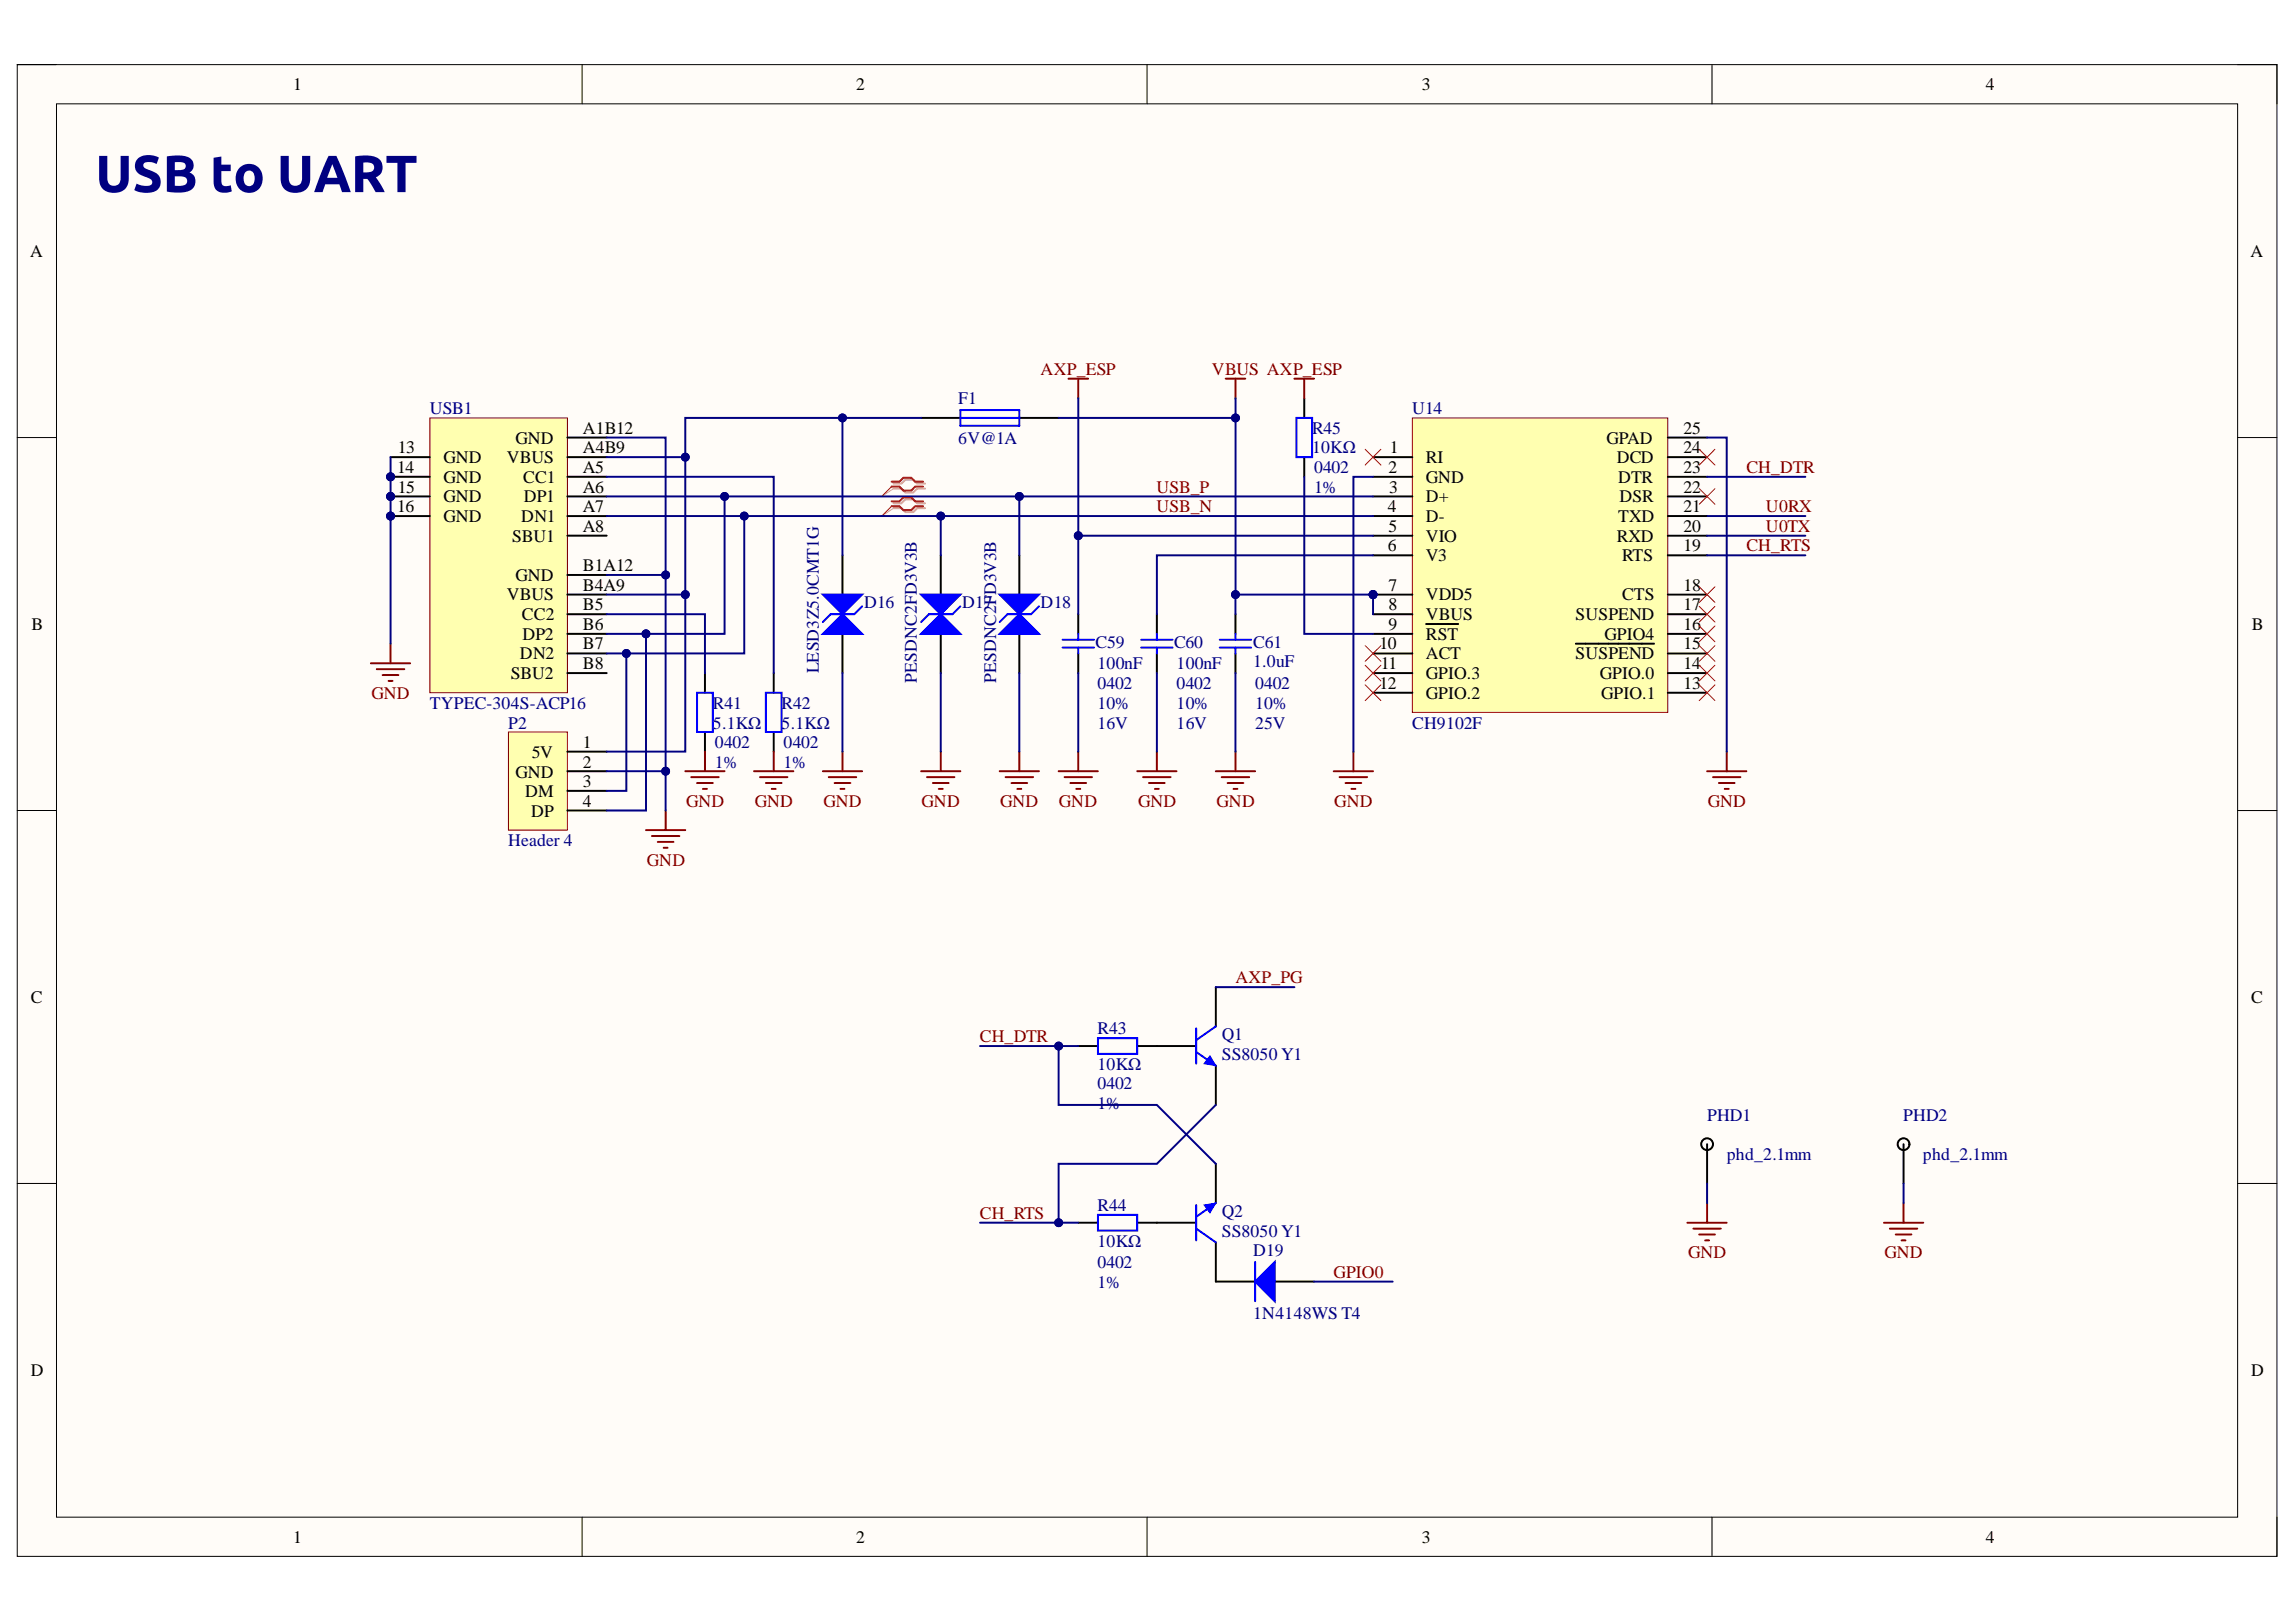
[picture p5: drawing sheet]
<svg xmlns="http://www.w3.org/2000/svg" width="297mm" height="210mm" viewBox="0 0 297 210" stroke-linecap="round" stroke-linejoin="round" font-family="sans-serif">
<defs><g id="words">
<text font-size="6.8" fill="#000080" x="12.4" y="24.9">USB to UART</text>
<g font-size="2.3">
<text x="37.9" y="11.7">1</text>
<text x="110.8" y="11.7">2</text>
<text x="184" y="11.7">3</text>
<text x="256.9" y="11.7">4</text>
<text x="3.9" y="33.3">A</text>
<text x="291.2" y="33.3">A</text>
<text x="51.4" y="58.7">13</text>
<text x="57.4" y="60">GND</text>
<text x="65.6" y="60">VBUS</text>
<text x="66.7" y="57.4">GND</text>
<text x="75.4" y="56.1">A1B12</text>
<text x="75.4" y="58.7">A4B9</text>
<text x="179.8" y="58.7">1</text>
<text x="184.5" y="60">RI</text>
<text x="207.8" y="57.4">GPAD</text>
<text x="209.2" y="60">DCD</text>
<text x="217.8" y="58.7">24</text>
<text x="217.8" y="56.1">25</text>
<text x="51.4" y="61.2">14</text>
<text x="51.4" y="63.8">15</text>
<text x="57.4" y="62.5">GND</text>
<text x="57.4" y="65">GND</text>
<text x="67.7" y="62.5">CC1</text>
<text x="67.8" y="65">DP1</text>
<text x="75.4" y="61.2">A5</text>
<text x="75.4" y="63.8">A6</text>
<text x="179.6" y="61.2">2</text>
<text x="179.7" y="63.8">3</text>
<text x="184.5" y="62.5">GND</text>
<text x="184.5" y="65">D+</text>
<text x="209.3" y="62.5">DTR</text>
<text x="209.5" y="65">DSR</text>
<text x="217.8" y="63.8">22</text>
<text x="217.8" y="61.2">23</text>
<text x="51.4" y="66.3">16</text>
<text x="57.4" y="67.6">GND</text>
<text x="66.3" y="70.1">SBU1</text>
<text x="67.4" y="67.6">DN1</text>
<text x="75.4" y="66.3">A7</text>
<text x="75.4" y="68.8">A8</text>
<text x="179.6" y="66.3">4</text>
<text x="179.6" y="71.4">6</text>
<text x="179.6" y="68.8">5</text>
<text x="184.5" y="67.6">D-</text>
<text x="184.5" y="70.1">VIO</text>
<text x="209.2" y="70.1">RXD</text>
<text x="209.3" y="67.6">TXD</text>
<text x="217.8" y="71.4">19</text>
<text x="217.8" y="68.8">20</text>
<text x="217.8" y="66.3">21</text>
<text x="65.6" y="77.7">VBUS</text>
<text x="66.7" y="75.2">GND</text>
<text x="75.4" y="73.9">B1A12</text>
<text x="75.4" y="76.4">B4A9</text>
<text x="179.6" y="76.4">7</text>
<text x="184.5" y="72.6">V3</text>
<text x="184.5" y="77.7">VDD5</text>
<text x="209.9" y="77.7">CTS</text>
<text x="209.9" y="72.6">RTS</text>
<text x="217.8" y="76.4">18</text>
<text x="4.1" y="81.5">B</text>
<text x="67.5" y="80.2">CC2</text>
<text x="67.6" y="82.8">DP2</text>
<text x="75.4" y="79">B5</text>
<text x="75.4" y="81.5">B6</text>
<text x="179.6" y="79">8</text>
<text x="179.6" y="81.5">9</text>
<text x="184.5" y="80.2">VBUS</text>
<text x="184.5" y="82.8">RST</text>
<text x="203.8" y="80.2">SUSPEND</text>
<text x="207.6" y="82.8">GPIO4</text>
<text x="217.8" y="81.5">16</text>
<text x="217.8" y="79">17</text>
<text x="291.3" y="81.5">B</text>
<text x="66.1" y="87.9">SBU2</text>
<text x="67.3" y="85.3">DN2</text>
<text x="75.4" y="84.1">B7</text>
<text x="75.4" y="86.6">B8</text>
<text x="178.5" y="84.1">10</text>
<text x="178.5" y="89.2">12</text>
<text x="178.6" y="86.6">11</text>
<text x="184.5" y="85.3">ACT</text>
<text x="184.5" y="87.9">GPIO.3</text>
<text x="203.8" y="85.3">SUSPEND</text>
<text x="207" y="87.9">GPIO.0</text>
<text x="217.8" y="89.2">13</text>
<text x="217.8" y="86.6">14</text>
<text x="217.8" y="84.1">15</text>
<text x="184.5" y="90.5">GPIO.2</text>
<text x="207.1" y="90.5">GPIO.1</text>
<text x="66.7" y="100.6">GND</text>
<text x="68.8" y="98.1">5V</text>
<text x="75.4" y="96.8">1</text>
<text x="75.4" y="99.4">2</text>
<text x="75.4" y="101.9">3</text>
<text x="67.9" y="103.2">DM</text>
<text x="68.7" y="105.7">DP</text>
<text x="75.4" y="104.4">4</text>
<text x="4" y="129.8">C</text>
<text x="291.3" y="129.8">C</text>
<text x="4" y="178.1">D</text>
<text x="291.3" y="178.1">D</text>
<text x="37.9" y="199.6">1</text>
<text x="110.8" y="199.6">2</text>
<text x="184" y="199.6">3</text>
<text x="256.9" y="199.6">4</text>
</g>
<g font-size="2.3" fill="#000080">
<text x="55.6" y="53.6">USB1</text>
<text x="124" y="52.3">F1</text>
<text x="182.7" y="53.6">U14</text>
<text x="124" y="57.4">6V@1A</text>
<text x="169.7" y="56.1">R45</text>
<text x="169.7" y="58.7">10KΩ</text>
<text x="170" y="61.2">0402</text>
<text x="170" y="63.8">1%</text>
<text x="111.8" y="78.7">D16</text>
<text x="124.5" y="78.7">D17</text>
<text x="134.6" y="78.7">D18</text>
<text x="141.7" y="83.8">C59</text>
<text x="151.9" y="83.8">C60</text>
<text x="162.1" y="83.8">C61</text>
<text x="105.9" y="87.1" transform="rotate(-90 105.9 87.1)">LESD3Z5.0CMT1G</text>
<text x="118.6" y="88.4" transform="rotate(-90 118.6 88.4)">PESDNC2FD3V3B</text>
<text x="128.9" y="88.4" transform="rotate(-90 128.9 88.4)">PESDNC2FD3V3B</text>
<text x="142" y="89.2">0402</text>
<text x="142" y="86.6">100nF</text>
<text x="152.2" y="89.2">0402</text>
<text x="152.2" y="86.6">100nF</text>
<text x="162.1" y="86.3">1.0uF</text>
<text x="162.4" y="89.2">0402</text>
<text x="55.6" y="91.7">TYPEC-304S-ACP16</text>
<text x="65.7" y="94.3">P2</text>
<text x="92.2" y="91.7">R41</text>
<text x="92.2" y="94.3">5.1KΩ</text>
<text x="101.1" y="91.7">R42</text>
<text x="101.1" y="94.3">5.1KΩ</text>
<text x="142" y="91.7">10%</text>
<text x="142" y="94.3">16V</text>
<text x="152.2" y="91.7">10%</text>
<text x="152.2" y="94.3">16V</text>
<text x="162.4" y="91.7">10%</text>
<text x="162.4" y="94.3">25V</text>
<text x="182.7" y="94.3">CH9102F</text>
<text x="92.5" y="96.8">0402</text>
<text x="92.5" y="99.4">1%</text>
<text x="101.4" y="96.8">0402</text>
<text x="101.4" y="99.4">1%</text>
<text x="65.7" y="109.5">Header 4</text>
<text x="142" y="133.9">R43</text>
<text x="158.1" y="134.6">Q1</text>
<text x="158.1" y="137.1">SS8050 Y1</text>
<text x="142" y="141">0402</text>
<text x="142" y="143.5">1%</text>
<text x="142" y="138.4">10KΩ</text>
<text x="220.9" y="145">PHD1</text>
<text x="246.2" y="145">PHD2</text>
<text x="223.4" y="150.2">phd_2.1mm</text>
<text x="248.8" y="150.2">phd_2.1mm</text>
<text x="142" y="156.8">R44</text>
<text x="142" y="161.3">10KΩ</text>
<text x="158.1" y="157.5">Q2</text>
<text x="158.1" y="160.1">SS8050 Y1</text>
<text x="142" y="164.1">0402</text>
<text x="142" y="166.7">1%</text>
<text x="162.1" y="162.6">D19</text>
<text x="162.1" y="170.7">1N4148WS T4</text>
</g>
<g font-size="2.3" fill="#800000">
<text x="134.6" y="48.5">AXP_ESP</text>
<text x="156.8" y="48.5">VBUS AXP_ESP</text>
<text x="149.6" y="63.8">USB_P</text>
<text x="225.9" y="61.2">CH_DTR</text>
<text x="149.6" y="66.3">USB_N</text>
<text x="225.9" y="71.4">CH_RTS</text>
<text x="228.5" y="66.3">U0RX</text>
<text x="228.5" y="68.8">U0TX</text>
<text x="48.1" y="90.5">GND</text>
<text x="88.8" y="104.4">GND</text>
<text x="97.6" y="104.4">GND</text>
<text x="106.5" y="104.4">GND</text>
<text x="119.2" y="104.4">GND</text>
<text x="129.4" y="104.4">GND</text>
<text x="137" y="104.4">GND</text>
<text x="147.2" y="104.4">GND</text>
<text x="157.4" y="104.4">GND</text>
<text x="172.6" y="104.4">GND</text>
<text x="220.9" y="104.4">GND</text>
<text x="83.7" y="112">GND</text>
<text x="159.8" y="127.3">AXP_PG</text>
<text x="126.8" y="134.9">CH_DTR</text>
<text x="126.8" y="157.8">CH_RTS</text>
<text x="172.5" y="165.4">GPIO0</text>
<text x="218.4" y="162.9">GND</text>
<text x="243.8" y="162.9">GND</text>
</g>
</g></defs>
<path d="M2.2 8.4h292.4v193h-292.4z" fill-rule="evenodd" fill="#fffcf8"/>
<path d="M2.2 8.4h292.4v193h-292.4z" fill="none" stroke="#000" stroke-width=".13"/>
<path d="M7.3 13.4h282.2v182.9h-282.2z" fill-rule="evenodd" fill="#fffcf8"/>
<g fill="none" stroke="#000" stroke-width=".13">
<path d="M2.2 8.4h5.1M7.3 13.4h282.2v182.9h-282.2zM75.3 8.4v5M148.4 8.4v5M221.5 8.4v5M289.5 8.4h5.1v5M2.2 56.6h5.1M289.5 56.6h5.1M2.2 104.9h5.1M289.5 104.9h5.1M2.2 153.2h5.1M289.5 153.2h5.1"/>
<path d="M75.3 196.3v5.1M148.4 196.3v5.1M221.5 196.3v5.1M294.6 196.3v5.1"/>
</g>
<circle cx="50.5" cy="61.7" r=".51" fill="#000080"/>
<circle cx="50.5" cy="61.7" r=".51" fill="none" stroke="#000080" stroke-width=".13"/>
<circle cx="50.5" cy="64.2" r=".51" fill="#000080"/>
<circle cx="50.5" cy="64.2" r=".51" fill="none" stroke="#000080" stroke-width=".13"/>
<circle cx="50.5" cy="66.8" r=".51" fill="#000080"/>
<circle cx="50.5" cy="66.8" r=".51" fill="none" stroke="#000080" stroke-width=".13"/>
<path d="M55.6 54.1h17.8v35.5h-17.8z" fill-rule="evenodd" fill="#ffffb0"/>
<path d="M55.6 54.1h17.8v35.5h-17.8z" fill="none" stroke="#800000" stroke-width=".13"/>
<g fill="none" stroke="#000" stroke-width=".25">
<path d="M50.5 59.2h5.1M73.4 56.6h5.1M73.4 59.2h5.1M50.5 61.7h5.1M73.4 61.7h5.1M73.4 64.2h5.1M73.4 66.8h5.1M73.4 69.3h5.1M73.4 74.4h5.1M73.4 76.9h5.1M73.4 79.5h5.1M73.4 82h5.1"/>
<path d="M73.4 84.6h5.1M73.4 87.1h5.1"/>
</g>
<circle cx="50.5" cy="61.7" r=".51" fill="#000080"/>
<circle cx="50.5" cy="61.7" r=".51" fill="none" stroke="#000080" stroke-width=".13"/>
<path d="M50.5 64.2h5.1" fill="none" stroke="#000" stroke-width=".25"/>
<circle cx="50.5" cy="64.2" r=".51" fill="#000080"/>
<circle cx="50.5" cy="64.2" r=".51" fill="none" stroke="#000080" stroke-width=".13"/>
<path d="M50.5 66.8h5.1" fill="none" stroke="#000" stroke-width=".25"/>
<circle cx="50.5" cy="66.8" r=".51" fill="#000080"/>
<circle cx="50.5" cy="66.8" r=".51" fill="none" stroke="#000080" stroke-width=".13"/>
<circle cx="177.6" cy="76.9" r=".51" fill="#000080"/>
<circle cx="177.6" cy="76.9" r=".51" fill="none" stroke="#000080" stroke-width=".13"/>
<path d="M182.7 54.1h33.1v38.1h-33.1z" fill-rule="evenodd" fill="#ffffb0"/>
<path d="M182.7 54.1h33.1v38.1h-33.1z" fill="none" stroke="#800000" stroke-width=".13"/>
<path d="M177.6 59.2h5.1M177.6 61.7h5.1M177.6 64.2h5.1M177.6 66.8h5.1M177.6 69.3h5.1M177.6 71.9h5.1M177.6 76.9h5.1" fill="none" stroke="#000" stroke-width=".25"/>
<circle cx="177.6" cy="76.9" r=".51" fill="#000080"/>
<circle cx="177.6" cy="76.9" r=".51" fill="none" stroke="#000080" stroke-width=".13"/>
<g fill="none" stroke="#000" stroke-width=".25">
<path d="M168.7 51.5v2.6M168.7 59.2v2.5M215.8 59.2h5.1M215.8 56.6h5.1M139.5 79.5v2.5M149.7 79.5v2.5M159.8 79.5v2.5M177.6 79.5h5.1M215.8 79.5h5.1M215.8 76.9h5.1M215.8 71.9h5.1M215.8 69.3h5.1"/>
<path d="M215.8 66.8h5.1M215.8 64.2h5.1M215.8 61.7h5.1M91.2 87.1v2.5M91.2 94.7v2.6M100.1 87.1v2.5M100.1 94.7v2.6M139.5 84.6v2.5M149.7 84.6v2.5M159.8 84.6v2.5M177.6 82h5.1M177.6 84.6h5.1"/>
<path d="M177.6 87.1h5.1M177.6 89.7h5.1M184.5 80.8h4.2M203.9 83.3h10.1M215.8 82h5.1M215.8 84.6h5.1M215.8 87.1h5.1M215.8 89.7h5.1M139.5 135.4h2.5M147.1 135.4h7.7M157.3 127.7v5.1M157.3 137.9v5.1"/>
</g>
<g fill="none" stroke="#800000" stroke-width=".25">
<path d="M158.6 49h2.5M159.8 49v2.5M48 85.8h5.1M48.7 86.6h3.6M49.5 87.4h2M50.3 88.1h.5M50.5 83.3v2.5M88.7 99.8h5M91.2 97.3v2.5M97.6 99.8h5M100.1 97.3v2.5M137 99.8h5"/>
<path d="M139.5 97.3v2.5M147.1 99.8h5.1M149.7 97.3v2.5M157.3 99.8h5.1M159.8 97.3v2.5M172.5 99.8h5.1M175.1 97.3v2.5M220.9 99.8h5M223.4 97.3v2.5M83.6 107.4h5.1M84.3 108.2h3.6M85.1 109h2"/>
<path d="M85.9 109.7h.5M86.1 104.9v2.5M89.4 100.6h3.6M90.2 101.3h2M90.9 102.1h.6M98.3 100.6h3.6M99.1 101.3h2M99.8 102.1h.6M137.7 100.6h3.6M138.5 101.3h2M139.2 102.1h.6M147.9 100.6h3.5"/>
<path d="M148.7 101.3h2M149.4 102.1h.5M158.1 100.6h3.5M158.8 101.3h2.1M159.6 102.1h.5M173.3 100.6h3.6M174.1 101.3h2M174.8 102.1h.5M221.6 100.6h3.6M222.4 101.3h2M223.1 102.1h.5"/>
</g>
<g fill="none" stroke="#00f" stroke-width=".25">
<path d="M167.7 54.1h2.1v5.1h-2.1zM90.2 89.6h2v5.1h-2zM99.1 89.6h2v5.1h-2zM137.5 82.8h4M137.5 83.8h4M139.5 82v.8M139.5 83.8v.8M147.6 82.8h4.1M147.6 83.8h4.1M149.7 82v.8M149.7 83.8v.8M157.8 82.8h4.1"/>
<path d="M157.8 83.8h4.1M159.8 82v.8M159.8 83.8v.8M142 134.4h5.1v2h-5.1zM154.8 136.1l2.5 1.8M154.8 133.1v4.6M157.3 132.8l-2.5 1.8"/>
</g>
<g fill="none" stroke="#f00" stroke-width=".13">
<path d="M176.6 58.1l2 2.1M178.6 58.1l-2 2.1M219.8 58.1l2.1 2.1M221.9 58.1l-2.1 2.1M219.8 78.5l2.1 2M219.8 75.9l2.1 2.1M219.8 63.2l2.1 2.1M221.9 78.5l-2.1 2M221.9 75.9l-2.1 2.1M221.9 63.2l-2.1 2.1M176.6 88.6l2 2.1M176.6 86.1l2 2"/>
<path d="M176.6 83.6l2 2M178.6 88.6l-2 2.1M178.6 86.1l-2 2M178.6 83.6l-2 2M219.8 88.6l2.1 2.1M219.8 86.1l2.1 2M219.8 83.6l2.1 2M219.8 81l2.1 2M221.9 88.6l-2.1 2.1M221.9 86.1l-2.1 2M221.9 83.6l-2.1 2M221.9 81l-2.1 2"/>
</g>
<path d="M156.5 136.6l.8 1.3-1.5-.2z" fill="#00f"/>
<path d="M156.5 136.6l.8 1.3-1.5-.2z" fill="none" stroke="#00f" stroke-width=".13"/>
<path d="M139.5 158.2h2.5M147.1 158.2h7.7M157.3 150.6v5.1M157.3 160.8v5.1" fill="none" stroke="#000" stroke-width=".25"/>
<path d="M142 157.2h5.1v2h-5.1zM154.8 159l2.5 1.8M154.8 155.9v4.6M157.3 155.7l-2.5 1.8" fill="none" stroke="#00f" stroke-width=".25"/>
<path d="M155.8 155.9l1.5-.2-.8 1.3z" fill="#00f"/>
<path d="M155.8 155.9l1.5-.2-.8 1.3z" fill="none" stroke="#00f" stroke-width=".13"/>
<path d="M138.2 49h2.6M139.5 49v2.5M167.5 49h2.5M168.7 49v2.5" fill="none" stroke="#800000" stroke-width=".25"/>
<path d="M65.8 94.7h7.6v12.7h-7.6z" fill-rule="evenodd" fill="#ffffb0"/>
<path d="M65.8 94.7h7.6v12.7h-7.6z" fill="none" stroke="#800000" stroke-width=".13"/>
<path d="M119.2 54.1h5M131.9 54.1h5.1M121.7 71.9v5M73.4 97.3h5.1M73.4 99.8h5.1M121.7 82v5.1M73.4 102.3h5.1M73.4 104.9h5.1" fill="none" stroke="#000" stroke-width=".25"/>
<path d="M124.2 53.1h7.7v2h-7.7zM124.2 54.1h7.7M124.2 78.5l-1 1h-3l-1 1" fill="none" stroke="#00f" stroke-width=".25"/>
<path d="M115.6 62.6h1l.5-.5h1l.6 .5h1M115.6 63.2h1l.5 .5h1l.6-.5h1M115.6 65.1h1l.5-.5h1l.6 .5h1M115.6 65.8h1l.5 .5h1l.6-.5h1" fill="none" stroke="#d0a19e" stroke-width=".25"/>
<path d="M115.6 63.2l-1.5 1M115.6 65.8l-1.5 1" fill="none" stroke="#d0a19e" stroke-width=".13"/>
<path d="M115.3 62.3h1.1l.5-.5h1l.5 .5h1M115.3 63h1.1l.5 .5h1l.5-.5h1M115.3 64.9h1.1l.5-.5h1l.5 .5h1M115.3 65.5h1.1l.5 .5h1l.5-.5h1" fill="none" stroke="#f00" stroke-width=".25"/>
<path d="M115.3 63l-1.2 1.2M115.3 65.5l-1.2 1.3" fill="none" stroke="#f00" stroke-width=".13"/>
<path d="M119.2 76.9h5l-2.5 2.6z" fill="#00f"/>
<path d="M119.2 76.9h5l-2.5 2.6z" fill="none" stroke="#00f" stroke-width=".25"/>
<path d="M119.2 82l2.5-2.5 2.5 2.5z" fill="#00f"/>
<path d="M134.4 78.5l-1 1h-3.1l-1 1M119.2 82l2.5-2.5 2.5 2.5z" fill="none" stroke="#00f" stroke-width=".25"/>
<path d="M131.9 71.9v5M131.9 82v5.1" fill="none" stroke="#000" stroke-width=".25"/>
<path d="M129.3 76.9h5.1l-2.5 2.6z" fill="#00f"/>
<path d="M129.3 76.9h5.1l-2.5 2.6z" fill="none" stroke="#00f" stroke-width=".25"/>
<path d="M131.9 79.5l2.5 2.5h-5.1z" fill="#00f"/>
<path d="M131.9 79.5l2.5 2.5h-5.1z" fill="none" stroke="#00f" stroke-width=".25"/>
<path d="M109 71.9v5M109 82v5.1" fill="none" stroke="#000" stroke-width=".25"/>
<path d="M109 79.5l2.5 2.5h-5z" fill="#00f"/>
<path d="M109 79.5l2.5 2.5h-5zM111.5 78.5l-1 1h-3l-1 1" fill="none" stroke="#00f" stroke-width=".25"/>
<path d="M106.5 76.9h5l-2.5 2.6z" fill="#00f"/>
<path d="M106.5 76.9h5l-2.5 2.6z" fill="none" stroke="#00f" stroke-width=".25"/>
<g fill="none" stroke="#800000" stroke-width=".25">
<path d="M106.5 99.8h5M109 97.3v2.5M119.2 99.8h5M121.7 97.3v2.5M129.3 99.8h5.1M131.9 97.3v2.5M107.2 100.6h3.6M108 101.3h2M108.7 102.1h.5M119.9 100.6h3.6M120.7 101.3h2M121.5 102.1h.5"/>
<path d="M130.1 100.6h3.6M130.9 101.3h2M131.6 102.1h.5"/>
</g>
<path d="M157.3 165.9h5.1M164.9 165.9h5.1" fill="none" stroke="#000" stroke-width=".25"/>
<path d="M164.9 163.3v5.1l-2.5-2.5z" fill="#00f"/>
<path d="M162.4 163.3v5.1M164.9 163.3v5.1l-2.5-2.5z" fill="none" stroke="#00f" stroke-width=".25"/>
<path d="M78.5 56.6h7.6v17.8" fill="none" stroke="#000080" stroke-width=".25"/>
<circle cx="86.1" cy="74.4" r=".51" fill="#000080"/>
<circle cx="86.1" cy="74.4" r=".51" fill="none" stroke="#000080" stroke-width=".13"/>
<path d="M88.7 59.2v17.7h-10.2" fill="none" stroke="#000080" stroke-width=".25"/>
<circle cx="88.7" cy="76.9" r=".51" fill="#000080"/>
<circle cx="88.7" cy="76.9" r=".51" fill="none" stroke="#000080" stroke-width=".13"/>
<circle cx="88.7" cy="59.2" r=".51" fill="#000080"/>
<circle cx="88.7" cy="59.2" r=".51" fill="none" stroke="#000080" stroke-width=".13"/>
<path d="M139.5 51.5v17.8h38.1M78.5 61.7h21.6v25.4M78.5 79.5h12.7v7.6M177.6 61.7h-2.5v35.6M177.6 71.9h-27.9v7.6M139.5 87.1v10.2M149.7 87.1v10.2" fill="none" stroke="#000080" stroke-width=".25"/>
<circle cx="139.5" cy="69.3" r=".51" fill="#000080"/>
<circle cx="139.5" cy="69.3" r=".51" fill="none" stroke="#000080" stroke-width=".13"/>
<path d="M139.5 69.3v10.2" fill="none" stroke="#000080" stroke-width=".25"/>
<circle cx="139.5" cy="69.3" r=".51" fill="#000080"/>
<circle cx="139.5" cy="69.3" r=".51" fill="none" stroke="#000080" stroke-width=".13"/>
<path d="M159.8 51.5v25.4h17.8M159.8 87.1v10.2" fill="none" stroke="#000080" stroke-width=".25"/>
<circle cx="159.8" cy="54.1" r=".51" fill="#000080"/>
<circle cx="159.8" cy="54.1" r=".51" fill="none" stroke="#000080" stroke-width=".13"/>
<circle cx="159.8" cy="76.9" r=".51" fill="#000080"/>
<circle cx="159.8" cy="76.9" r=".51" fill="none" stroke="#000080" stroke-width=".13"/>
<circle cx="177.6" cy="76.9" r=".51" fill="#000080"/>
<circle cx="177.6" cy="76.9" r=".51" fill="none" stroke="#000080" stroke-width=".13"/>
<path d="M177.6 76.9v2.6" fill="none" stroke="#000080" stroke-width=".25"/>
<circle cx="177.6" cy="76.9" r=".51" fill="#000080"/>
<circle cx="177.6" cy="76.9" r=".51" fill="none" stroke="#000080" stroke-width=".13"/>
<path d="M159.8 76.9v2.6" fill="none" stroke="#000080" stroke-width=".25"/>
<circle cx="159.8" cy="76.9" r=".51" fill="#000080"/>
<circle cx="159.8" cy="76.9" r=".51" fill="none" stroke="#000080" stroke-width=".13"/>
<path d="M220.9 56.6h2.5v40.7M78.5 66.8h99.1" fill="none" stroke="#000080" stroke-width=".25"/>
<circle cx="96.3" cy="66.8" r=".51" fill="#000080"/>
<circle cx="96.3" cy="66.8" r=".51" fill="none" stroke="#000080" stroke-width=".13"/>
<circle cx="121.7" cy="66.8" r=".51" fill="#000080"/>
<circle cx="121.7" cy="66.8" r=".51" fill="none" stroke="#000080" stroke-width=".13"/>
<path d="M78.5 64.2h99.1" fill="none" stroke="#000080" stroke-width=".25"/>
<circle cx="131.9" cy="64.2" r=".51" fill="#000080"/>
<circle cx="131.9" cy="64.2" r=".51" fill="none" stroke="#000080" stroke-width=".13"/>
<circle cx="93.7" cy="64.2" r=".51" fill="#000080"/>
<circle cx="93.7" cy="64.2" r=".51" fill="none" stroke="#000080" stroke-width=".13"/>
<path d="M168.7 61.7v20.3h8.9M220.9 66.8h12.7M220.9 69.3h12.7M220.9 71.9h12.7M220.9 61.7h12.7M157.3 143l-7.6 7.6h-12.7v7.6h2.5" fill="none" stroke="#000080" stroke-width=".25"/>
<circle cx="137" cy="158.2" r=".51" fill="#000080"/>
<circle cx="137" cy="158.2" r=".51" fill="none" stroke="#000080" stroke-width=".13"/>
<path d="M139.5 135.4h-2.5v7.6h12.7l7.6 7.6" fill="none" stroke="#000080" stroke-width=".25"/>
<circle cx="137" cy="135.4" r=".51" fill="#000080"/>
<circle cx="137" cy="135.4" r=".51" fill="none" stroke="#000080" stroke-width=".13"/>
<path d="M126.8 135.4h10.2" fill="none" stroke="#000080" stroke-width=".25"/>
<circle cx="137" cy="135.4" r=".51" fill="#000080"/>
<circle cx="137" cy="135.4" r=".51" fill="none" stroke="#000080" stroke-width=".13"/>
<path d="M126.8 158.2h10.2" fill="none" stroke="#000080" stroke-width=".25"/>
<circle cx="137" cy="158.2" r=".51" fill="#000080"/>
<circle cx="137" cy="158.2" r=".51" fill="none" stroke="#000080" stroke-width=".13"/>
<path d="M78.5 74.4h7.6v25.4h-7.6M157.3 127.7h10.2" fill="none" stroke="#000080" stroke-width=".25"/>
<circle cx="86.1" cy="99.8" r=".51" fill="#000080"/>
<circle cx="86.1" cy="99.8" r=".51" fill="none" stroke="#000080" stroke-width=".13"/>
<circle cx="86.1" cy="74.4" r=".51" fill="#000080"/>
<circle cx="86.1" cy="74.4" r=".51" fill="none" stroke="#000080" stroke-width=".13"/>
<path d="M88.7 76.9v20.4h-10.2" fill="none" stroke="#000080" stroke-width=".25"/>
<circle cx="88.7" cy="76.9" r=".51" fill="#000080"/>
<circle cx="88.7" cy="76.9" r=".51" fill="none" stroke="#000080" stroke-width=".13"/>
<path d="M50.5 59.2v24.1" fill="none" stroke="#000080" stroke-width=".25"/>
<circle cx="50.5" cy="66.8" r=".51" fill="#000080"/>
<circle cx="50.5" cy="66.8" r=".51" fill="none" stroke="#000080" stroke-width=".13"/>
<circle cx="50.5" cy="64.2" r=".51" fill="#000080"/>
<circle cx="50.5" cy="64.2" r=".51" fill="none" stroke="#000080" stroke-width=".13"/>
<circle cx="50.5" cy="61.7" r=".51" fill="#000080"/>
<circle cx="50.5" cy="61.7" r=".51" fill="none" stroke="#000080" stroke-width=".13"/>
<path d="M81 84.6v17.7h-2.5" fill="none" stroke="#000080" stroke-width=".25"/>
<circle cx="81" cy="84.6" r=".51" fill="#000080"/>
<circle cx="81" cy="84.6" r=".51" fill="none" stroke="#000080" stroke-width=".13"/>
<path d="M83.6 82v22.9h-5.1" fill="none" stroke="#000080" stroke-width=".25"/>
<circle cx="83.6" cy="82" r=".51" fill="#000080"/>
<circle cx="83.6" cy="82" r=".51" fill="none" stroke="#000080" stroke-width=".13"/>
<path d="M86.1 99.8v5.1" fill="none" stroke="#000080" stroke-width=".25"/>
<circle cx="86.1" cy="99.8" r=".51" fill="#000080"/>
<circle cx="86.1" cy="99.8" r=".51" fill="none" stroke="#000080" stroke-width=".13"/>
<path d="M96.3 66.8v17.8h-17.8" fill="none" stroke="#000080" stroke-width=".25"/>
<circle cx="81" cy="84.6" r=".51" fill="#000080"/>
<circle cx="81" cy="84.6" r=".51" fill="none" stroke="#000080" stroke-width=".13"/>
<circle cx="96.3" cy="66.8" r=".51" fill="#000080"/>
<circle cx="96.3" cy="66.8" r=".51" fill="none" stroke="#000080" stroke-width=".13"/>
<path d="M93.7 64.2v17.8h-15.2" fill="none" stroke="#000080" stroke-width=".25"/>
<circle cx="83.6" cy="82" r=".51" fill="#000080"/>
<circle cx="83.6" cy="82" r=".51" fill="none" stroke="#000080" stroke-width=".13"/>
<circle cx="93.7" cy="64.2" r=".51" fill="#000080"/>
<circle cx="93.7" cy="64.2" r=".51" fill="none" stroke="#000080" stroke-width=".13"/>
<path d="M119.2 54.1h-30.5v5.1h-10.2" fill="none" stroke="#000080" stroke-width=".25"/>
<circle cx="88.7" cy="59.2" r=".51" fill="#000080"/>
<circle cx="88.7" cy="59.2" r=".51" fill="none" stroke="#000080" stroke-width=".13"/>
<circle cx="109" cy="54.1" r=".51" fill="#000080"/>
<circle cx="109" cy="54.1" r=".51" fill="none" stroke="#000080" stroke-width=".13"/>
<path d="M137 54.1h22.8" fill="none" stroke="#000080" stroke-width=".25"/>
<circle cx="159.8" cy="54.1" r=".51" fill="#000080"/>
<circle cx="159.8" cy="54.1" r=".51" fill="none" stroke="#000080" stroke-width=".13"/>
<path d="M109 54.1v17.8M109 87.1v10.2M121.7 87.1v10.2M131.9 87.1v10.2" fill="none" stroke="#000080" stroke-width=".25"/>
<circle cx="109" cy="54.1" r=".51" fill="#000080"/>
<circle cx="109" cy="54.1" r=".51" fill="none" stroke="#000080" stroke-width=".13"/>
<path d="M121.7 66.8v5.1" fill="none" stroke="#000080" stroke-width=".25"/>
<circle cx="121.7" cy="66.8" r=".51" fill="#000080"/>
<circle cx="121.7" cy="66.8" r=".51" fill="none" stroke="#000080" stroke-width=".13"/>
<path d="M131.9 64.2v7.7" fill="none" stroke="#000080" stroke-width=".25"/>
<circle cx="131.9" cy="64.2" r=".51" fill="#000080"/>
<circle cx="131.9" cy="64.2" r=".51" fill="none" stroke="#000080" stroke-width=".13"/>
<path d="M220.9 153.2v2.5M246.3 153.2v2.5M170 165.9h10.2" fill="none" stroke="#000080" stroke-width=".25"/>
<g fill="none" stroke="#000" stroke-width=".25">
<path d="M220.9 148.1v5.1M246.3 148.1v5.1"/>
<circle cx="220.9" cy="148.1" r=".76"/>
<circle cx="246.3" cy="148.1" r=".76"/>
</g>
<g fill="none" stroke="#f00" stroke-width=".13">
<circle cx="220.9" cy="148.1" r=".76"/>
<circle cx="246.3" cy="148.1" r=".76"/>
</g>
<path d="M218.3 158.2h5.1M219.1 159h3.5M219.8 159.8h2.1M220.9 155.7v2.5M243.7 158.2h5.1M244.5 159h3.5M245.3 159.8h2M246.3 155.7v2.5M220.6 160.5h.5M246 160.5h.5" fill="none" stroke="#800000" stroke-width=".25"/>
<use href="#words"/>
</svg>
